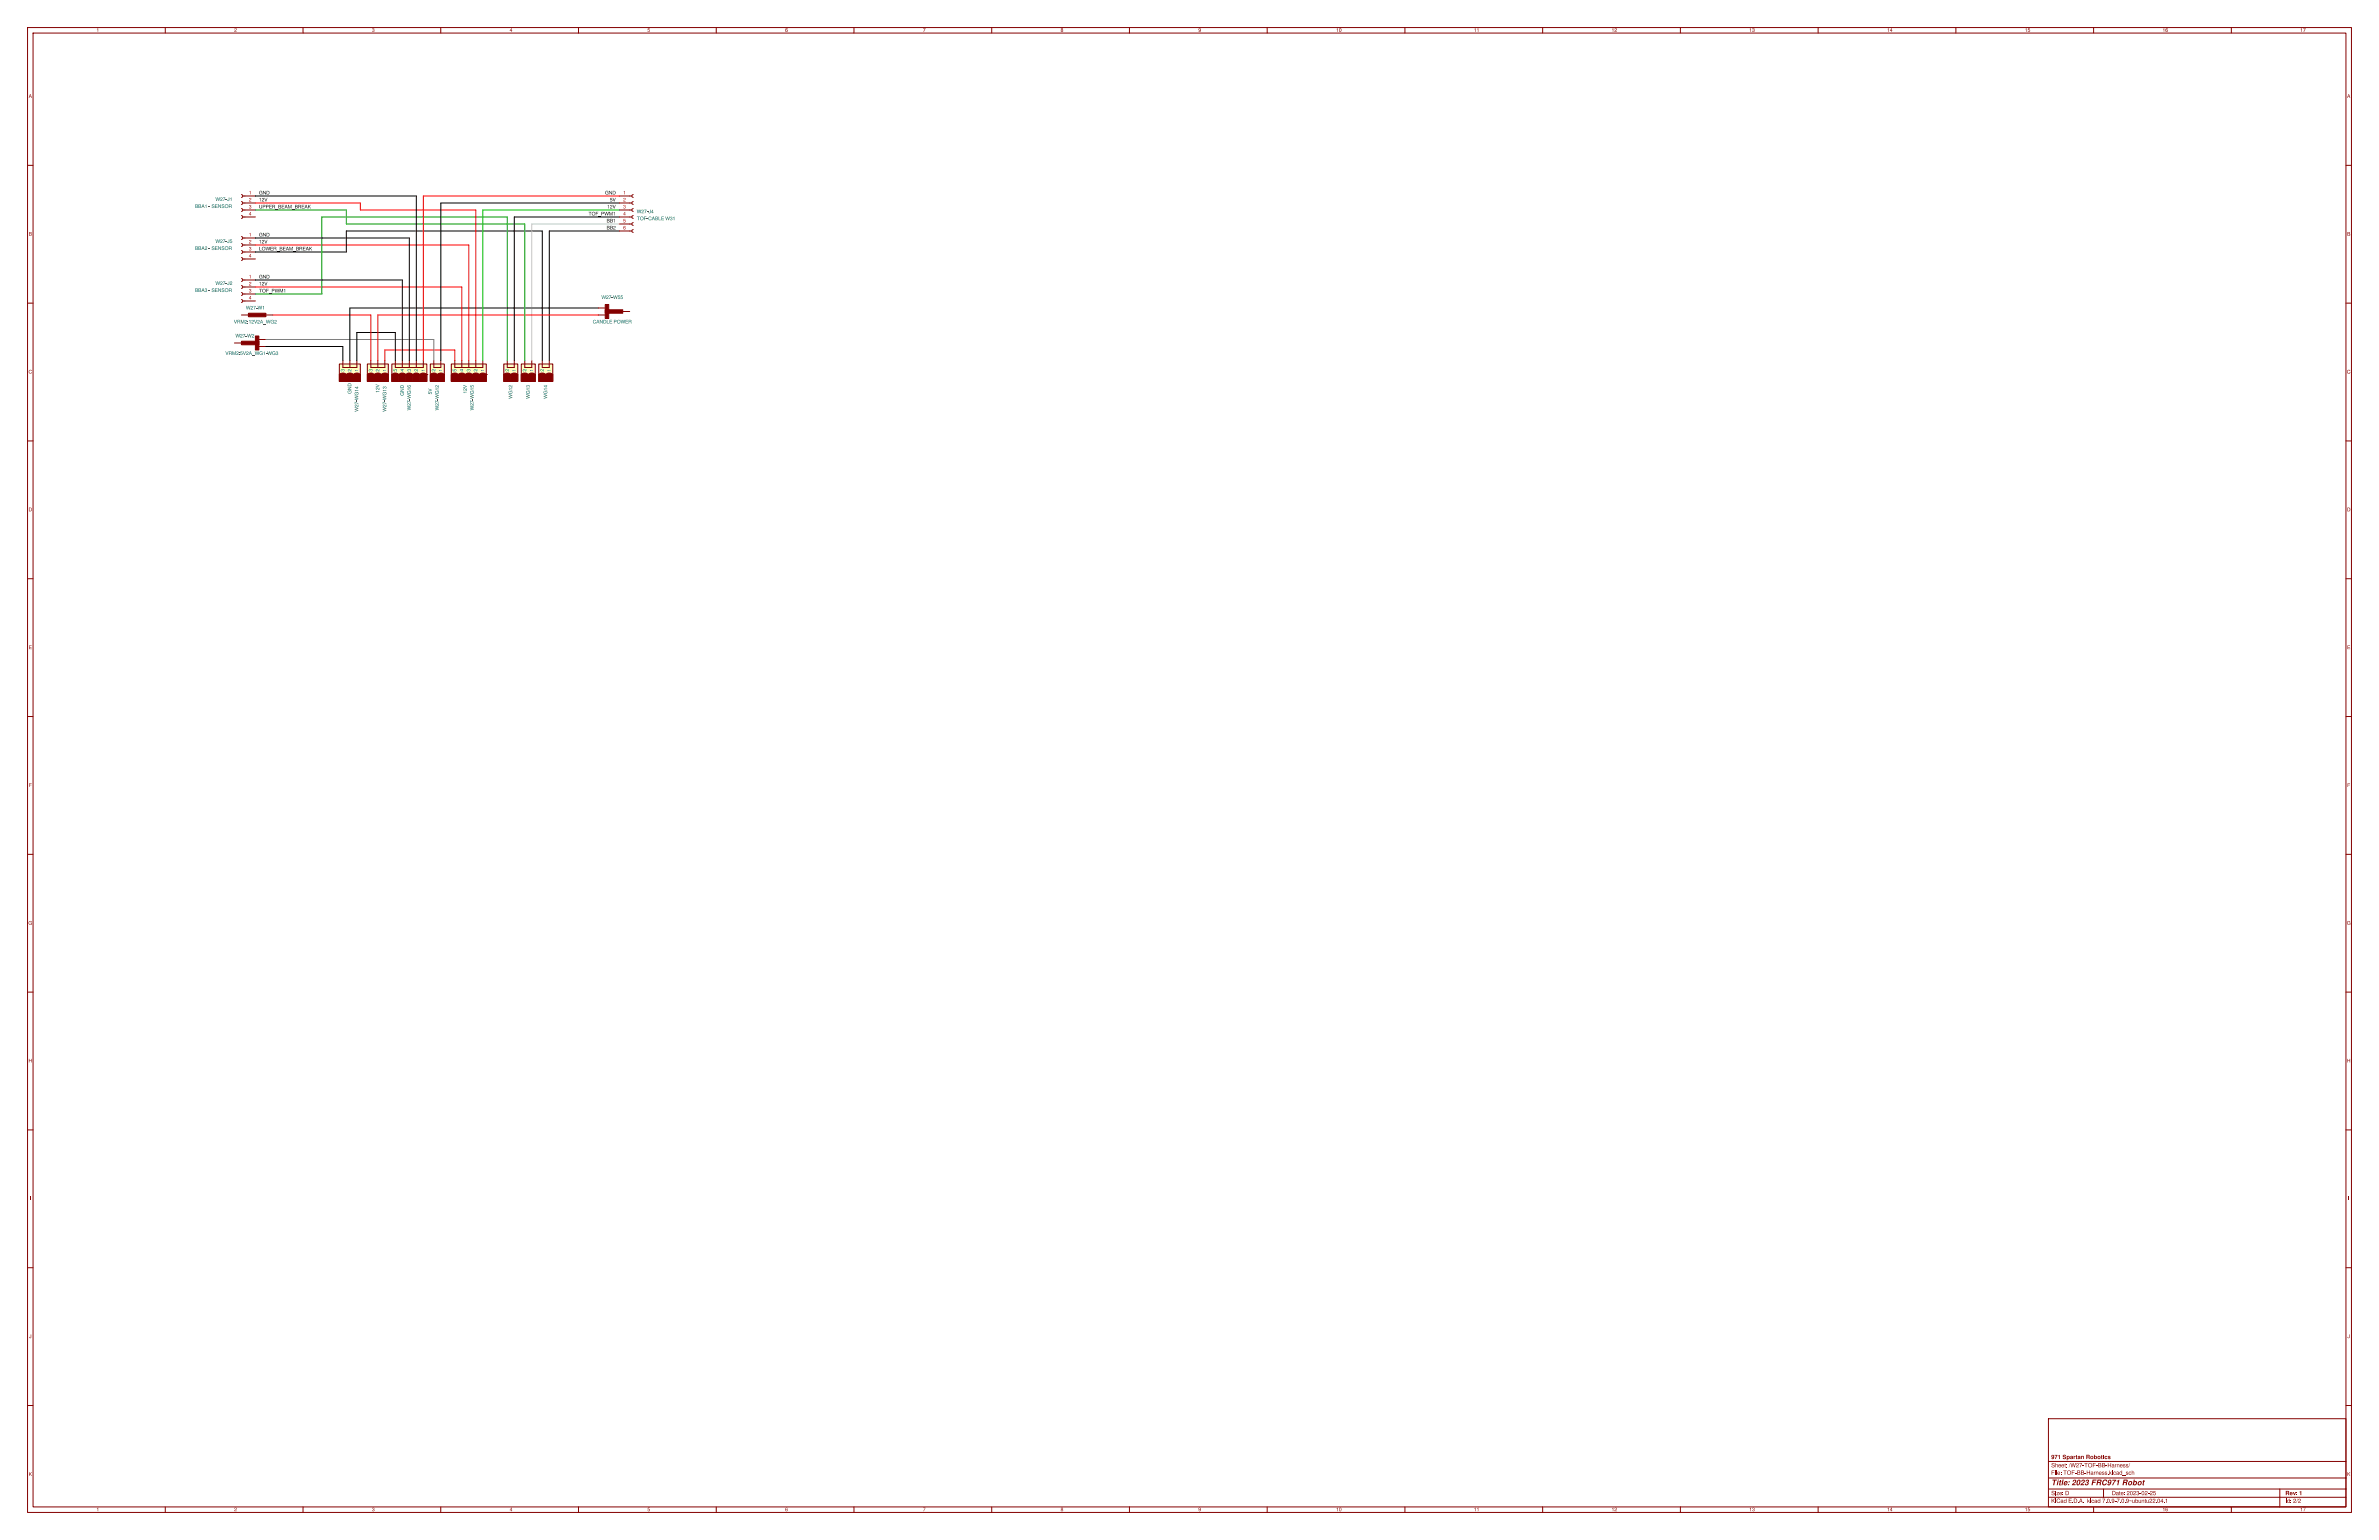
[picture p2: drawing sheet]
<svg xmlns="http://www.w3.org/2000/svg" width="864mm" height="559mm" viewBox="0 0 864 559" stroke-linecap="round" stroke-linejoin="round" font-family="sans-serif">
<defs><g id="words">
<text font-size="2.8" fill="#840000" x="744.6" y="539.5">Title: 2023 FRC971 Robot</text>
<g font-size="2.1" fill="#840000">
<text x="744.6" y="532.9">Sheet: /W27-TOF-BB-Harness/</text>
<text x="744.6" y="529.9">971 Spartan Robotics</text>
<text x="744.6" y="535.6">File: TOF-BB-Harness.kicad_sch</text>
<text x="744.6" y="545.8">KiCad E.D.A. kicad 7.0.9-7.0.9~ubuntu22.04.1</text>
<text x="744.6" y="543">Size: D</text>
<text x="766.6" y="543">Date: 2023-02-25</text>
<text x="829.6" y="543">Rev: 1</text>
<text x="829.6" y="545.8">Id: 2/2</text>
</g>
<g font-size="1.8" fill="#840000">
<text x="35" y="11.9">1</text>
<text x="85" y="11.9">2</text>
<text x="135" y="11.9">3</text>
<text x="185" y="11.9">4</text>
<text x="235" y="11.9">5</text>
<text x="285" y="11.9">6</text>
<text x="335" y="11.9">7</text>
<text x="385" y="11.9">8</text>
<text x="435" y="11.9">9</text>
<text x="485" y="11.9">10</text>
<text x="535" y="11.9">11</text>
<text x="585" y="11.9">12</text>
<text x="635" y="11.9">13</text>
<text x="685" y="11.9">14</text>
<text x="735" y="11.9">15</text>
<text x="785" y="11.9">16</text>
<text x="835" y="11.9">17</text>
<text x="10.4" y="35.9">A</text>
<text x="852" y="35.9">A</text>
<text x="10.4" y="85.9">B</text>
<text x="852" y="85.9">B</text>
<text x="10.4" y="135.9">C</text>
<text x="852" y="135.9">C</text>
<text x="10.4" y="185.9">D</text>
<text x="852" y="185.9">D</text>
<text x="10.4" y="235.9">E</text>
<text x="852" y="235.9">E</text>
<text x="10.5" y="285.9">F</text>
<text x="852.1" y="285.9">F</text>
<text x="10.3" y="335.9">G</text>
<text x="851.9" y="335.9">G</text>
<text x="10.3" y="385.9">H</text>
<text x="851.9" y="385.9">H</text>
<text x="10.7" y="435.9">I</text>
<text x="852.3" y="435.9">I</text>
<text x="10.5" y="485.9">J</text>
<text x="852.1" y="485.9">J</text>
<text x="10.4" y="535.9">K</text>
<text x="852" y="535.9">K</text>
<text x="35" y="548.7">1</text>
<text x="85" y="548.7">2</text>
<text x="135" y="548.7">3</text>
<text x="185" y="548.7">4</text>
<text x="235" y="548.7">5</text>
<text x="285" y="548.7">6</text>
<text x="335" y="548.7">7</text>
<text x="385" y="548.7">8</text>
<text x="435" y="548.7">9</text>
<text x="485" y="548.7">10</text>
<text x="535" y="548.7">11</text>
<text x="585" y="548.7">12</text>
<text x="635" y="548.7">13</text>
<text x="685" y="548.7">14</text>
<text x="735" y="548.7">15</text>
<text x="785" y="548.7">16</text>
<text x="835" y="548.7">17</text>
</g>
<g font-size="1.8" fill="#a90000">
<text x="90.3" y="70.8">1</text>
<text x="226.2" y="70.8">1</text>
<text x="90.3" y="73.3">2</text>
<text x="90.3" y="75.8">3</text>
<text x="226.2" y="73.3">2</text>
<text x="226.2" y="75.8">3</text>
<text x="90.3" y="78.4">4</text>
<text x="226.2" y="78.4">4</text>
<text x="226.2" y="80.9">5</text>
<text x="226.2" y="83.5">6</text>
<text x="90.3" y="86">1</text>
<text x="90.3" y="88.5">2</text>
<text x="90.3" y="91.1">3</text>
<text x="90.3" y="93.6">4</text>
<text x="90.3" y="101.2">1</text>
<text x="90.3" y="103.8">2</text>
<text x="90.3" y="106.3">3</text>
<text x="90.3" y="108.9">4</text>
</g>
<g font-size="1.8" fill="#0f0f0f">
<text x="94" y="70.8">GND</text>
<text x="219.6" y="70.8">GND</text>
<text x="94" y="75.8">UPPER_BEAM_BREAK</text>
<text x="94" y="73.3">12V</text>
<text x="220.4" y="75.8">12V</text>
<text x="221.4" y="73.3">5V</text>
<text x="213.6" y="78.4">TOF_PWM1</text>
<text x="220.2" y="80.9">BB1</text>
<text x="220.2" y="83.5">BB2</text>
<text x="94" y="88.5">12V</text>
<text x="94" y="86">GND</text>
<text x="94" y="91.1">LOWER_BEAM_BREAK</text>
<text x="94" y="101.2">GND</text>
<text x="94" y="103.8">12V</text>
<text x="94" y="106.3">TOF_PWM1</text>
</g>
<g font-size="1.8" fill="#006464">
<text x="70.7" y="75.8">BBA1 - SENSOR</text>
<text x="78.2" y="73.3">W27-J1</text>
<text x="231.1" y="77.7">W27-J4</text>
<text x="231.1" y="80.3">TOF-CABLE W31</text>
<text x="78.2" y="88.5">W27-J5</text>
<text x="70.7" y="91.1">BBA2 - SENSOR</text>
<text x="70.7" y="106.3">BBA3 - SENSOR</text>
<text x="78.2" y="103.8">W27-J2</text>
<text x="89.3" y="112.7">W27-W1</text>
<text x="218.3" y="108.8">W27-W55</text>
<text x="84.9" y="117.7">VRM2:12V2A_WG2</text>
<text x="215.2" y="117.7">CANDLE POWER</text>
<text x="85.5" y="122.8">W27-W2</text>
<text x="81.8" y="129.2">VRM2:5V2A_WG1-WG3</text>
<text x="125.4" y="134.8" transform="rotate(-90 125.4 134.8)">3</text>
<text x="127.9" y="134.8" transform="rotate(-90 127.9 134.8)">2</text>
<text x="130.4" y="134.8" transform="rotate(-90 130.4 134.8)">1</text>
<text x="135.5" y="134.8" transform="rotate(-90 135.5 134.8)">3</text>
<text x="138.1" y="134.8" transform="rotate(-90 138.1 134.8)">2</text>
<text x="140.6" y="134.8" transform="rotate(-90 140.6 134.8)">1</text>
<text x="144.4" y="134.8" transform="rotate(-90 144.4 134.8)">5</text>
<text x="146.9" y="134.8" transform="rotate(-90 146.9 134.8)">4</text>
<text x="149.5" y="134.8" transform="rotate(-90 149.5 134.8)">3</text>
<text x="152" y="134.8" transform="rotate(-90 152 134.8)">2</text>
<text x="154.6" y="134.8" transform="rotate(-90 154.6 134.8)">1</text>
<text x="158.4" y="134.8" transform="rotate(-90 158.4 134.8)">2</text>
<text x="160.9" y="134.8" transform="rotate(-90 160.9 134.8)">1</text>
<text x="166" y="134.8" transform="rotate(-90 166 134.8)">5</text>
<text x="168.5" y="134.8" transform="rotate(-90 168.5 134.8)">4</text>
<text x="171.1" y="134.8" transform="rotate(-90 171.1 134.8)">3</text>
<text x="173.6" y="134.8" transform="rotate(-90 173.6 134.8)">2</text>
<text x="176.2" y="134.8" transform="rotate(-90 176.2 134.8)">1</text>
<text x="185" y="134.8" transform="rotate(-90 185 134.8)">2</text>
<text x="187.6" y="134.8" transform="rotate(-90 187.6 134.8)">1</text>
<text x="191.4" y="134.8" transform="rotate(-90 191.4 134.8)">2</text>
<text x="193.9" y="134.8" transform="rotate(-90 193.9 134.8)">1</text>
<text x="197.7" y="134.8" transform="rotate(-90 197.7 134.8)">2</text>
<text x="200.3" y="134.8" transform="rotate(-90 200.3 134.8)">1</text>
<text x="127.9" y="142.9" transform="rotate(-90 127.9 142.9)">GND</text>
<text x="138.1" y="142.5" transform="rotate(-90 138.1 142.5)">12V</text>
<text x="146.9" y="143.6" transform="rotate(-90 146.9 143.6)">GND</text>
<text x="157.1" y="143.1" transform="rotate(-90 157.1 143.1)">5V</text>
<text x="169.8" y="142.8" transform="rotate(-90 169.8 142.8)">12V</text>
<text x="130.4" y="149.4" transform="rotate(-90 130.4 149.4)">W27-WG14</text>
<text x="140.6" y="149.4" transform="rotate(-90 140.6 149.4)">W27-WG13</text>
<text x="149.5" y="148.9" transform="rotate(-90 149.5 148.9)">W27-WG16</text>
<text x="159.6" y="148.9" transform="rotate(-90 159.6 148.9)">W27-WG12</text>
<text x="172.3" y="148.9" transform="rotate(-90 172.3 148.9)">W27-WG15</text>
<text x="186.3" y="144.7" transform="rotate(-90 186.3 144.7)">WG12</text>
<text x="192.7" y="144.7" transform="rotate(-90 192.7 144.7)">WG13</text>
<text x="199" y="144.7" transform="rotate(-90 199 144.7)">WG14</text>
</g>
</g></defs>
<g fill="none" stroke="#840000" stroke-width=".36">
<path d="M10 10h843.6v538.8h-843.6zM12 12h839.6v534.8h-839.6zM60 10v2M110 10v2M160 10v2M210 10v2M260 10v2M310 10v2M360 10v2M410 10v2M460 10v2M510 10v2"/>
<path d="M560 10v2M610 10v2M660 10v2M710 10v2M760 10v2M810 10v2M10 60h2M851.6 60h2M87.6 78.2l.5 .6-.5 .4M87.6 75.7l.5 .5-.5 .5M87.6 73.2l.5 .5-.5 .5M87.6 70.6l.5 .5-.5 .5"/>
<path d="M88.1 78.7h4.6M88.1 76.2h4.6M88.1 73.7h4.6M88.1 71.1h4.6M224.8 78.7h4.6M224.8 76.2h4.6M224.8 73.7h4.6M224.8 71.1h4.6M229.9 78.2l-.5 .5 .5 .5M229.9 75.7l-.5 .5 .5 .5M229.9 73.2l-.5 .4 .5 .6M229.9 70.6l-.5 .5 .5 .5"/>
<path d="M87.6 93.5l.5 .5-.5 .5M87.6 90.9l.5 .6-.5 .4M87.6 88.4l.5 .5-.5 .5M87.6 85.9l.5 .5-.5 .5M88.1 94h4.6M88.1 91.4h4.6M88.1 88.9h4.6M88.1 86.4h4.6M224.8 83.8h4.6M224.8 81.3h4.6M229.9 83.3l-.5 .5 .5 .5M229.9 80.8l-.5 .5 .5 .5"/>
<path d="M10 110h2M87.6 108.7l.5 .5-.5 .5M87.6 106.2l.5 .5-.5 .5M87.6 103.6l.5 .6-.5 .4M87.6 101.1l.5 .5-.5 .5M87.6 114.3h2.6M88.1 109.2h4.6M88.1 106.7h4.6M88.1 104.1h4.6M88.1 101.6h4.6M96.5 114.3h2.6M217.2 114.3h2.5"/>
<path d="M217.2 111.8h2.5M226.1 113h2.5M851.6 110h2M85.1 124.5h2.5M94 125.7h2.5M94 123.2h2.5M123.2 132.1h7.6v6.3h-7.6zM124.5 130.8v2.6h5v-2.6M125.7 137.2h.1M127 130.8v2.6M129.5 135.9h.1M133.3 132.1h7.7v6.3h-7.7z"/>
<path d="M134.6 130.8v2.6h5.1v-2.6M135.9 137.2h.1M137.2 130.8v2.6M139.7 135.9h.1M142.2 132.1h12.7v6.3h-12.7zM143.5 135.9h.1M143.5 130.8v2.6h10.2v-2.6M146 135.9h.1M146 130.8v2.6M148.6 137.2h.1M148.6 130.8v2.6M151.1 130.8v2.6"/>
<path d="M154.9 135.9h.1M156.2 132.1h5.1v6.3h-5.1zM157.5 135.9h.1M157.5 137.2h.1M157.5 130.8v2.6h2.5v-2.6M163.8 132.1h12.7v6.3h-12.7zM165.1 135.9h.1M165.1 130.8v2.6h10.2v-2.6M167.6 135.9h.1M167.6 130.8v2.6M170.2 137.2h.1M170.2 130.8v2.6"/>
<path d="M172.7 130.8v2.6M176.5 135.9h.1M182.9 132.1h5.1v6.3h-5.1zM184.1 135.9h.1M184.1 137.2h.1M184.1 130.8v2.6h2.6v-2.6M189.2 132.1h5.1v6.3h-5.1zM190.5 135.9h.1M190.5 137.2h.1M190.5 130.8v2.6h2.5v-2.6M195.6 132.1h5.1v6.3h-5.1zM196.8 135.9h.1"/>
<path d="M196.8 137.2h.1M196.8 130.8v2.6h2.6v-2.6M10 160h2M851.6 160h2M10 210h2M851.6 210h2M10 260h2M851.6 260h2M10 310h2M851.6 310h2M10 360h2M851.6 360h2"/>
<path d="M10 410h2M851.6 410h2M10 460h2M851.6 460h2M10 510h2M743.6 514.8h108v32h-108zM851.6 510h2M743.6 536.3h108M743.6 530.3h108M60 546.8v2M110 546.8v2M160 546.8v2"/>
<path d="M210 546.8v2M260 546.8v2M310 546.8v2M360 546.8v2M410 546.8v2M460 546.8v2M510 546.8v2M560 546.8v2M610 546.8v2M660 546.8v2M710 546.8v2M743.6 543.3h108"/>
<path d="M743.6 540.3h108M760 546.8v2M763.6 540.3v3M810 546.8v2M827.6 540.3v6.5"/>
</g>
<g fill="#ffffc2" stroke="#ffffc2" stroke-width=".36">
<path d="M163.8 132.1h12.7v6.3h-12.7z"/>
<path d="M133.3 132.1h7.7v6.3h-7.7z"/>
<path d="M123.2 132.1h7.6v6.3h-7.6z"/>
<path d="M182.9 132.1h5.1v6.3h-5.1z"/>
<path d="M195.6 132.1h5.1v6.3h-5.1z"/>
<path d="M189.2 132.1h5.1v6.3h-5.1z"/>
<path d="M156.2 132.1h5.1v6.3h-5.1z"/>
<path d="M142.2 132.1h12.7v6.3h-12.7z"/>
</g>
<g fill="#840000" stroke="#840000" stroke-width=".36">
<path d="M163.8 135.9a1.8 1.8 0 0 1 2.6 0l-1.3 1.3z"/>
<path d="M163.8 135.9h2.6v2.5h-2.6z"/>
<path d="M166.4 135.9a1.8 1.8 0 0 1 2.5 0l-1.3 1.3z"/>
<path d="M166.4 135.9h2.5v2.5h-2.5z"/>
<path d="M168.9 135.9a1.8 1.8 0 0 1 2.5 0l-1.2 1.3z"/>
<path d="M168.9 135.9h2.5v2.5h-2.5z"/>
<path d="M171.4 135.9a1.8 1.8 0 0 1 2.6 0l-1.3 1.3z"/>
<path d="M171.4 135.9h2.6v2.5h-2.6z"/>
<path d="M174 135.9a1.8 1.8 0 0 1 2.5 0l-1.2 1.3z"/>
<path d="M174 135.9h2.5v2.5h-2.5z"/>
<path d="M133.3 135.9a1.8 1.8 0 0 1 2.6 0l-1.3 1.3z"/>
<path d="M133.3 135.9h2.6v2.5h-2.6z"/>
<path d="M135.9 135.9a1.8 1.8 0 0 1 2.5 0l-1.2 1.3z"/>
<path d="M135.9 135.9h2.5v2.5h-2.5z"/>
<path d="M138.4 135.9a1.8 1.8 0 0 1 2.6 0l-1.3 1.3z"/>
<path d="M138.4 135.9h2.6v2.5h-2.6z"/>
<path d="M90.2 113.7h6.3v1.2h-6.3z"/>
<path d="M87.6 123.8h6.4v1.3h-6.4z"/>
<path d="M92.7 121.9h1.3v5.1h-1.3z"/>
<path d="M123.2 135.9a1.8 1.8 0 0 1 2.5 0l-1.2 1.3z"/>
<path d="M123.2 135.9h2.5v2.5h-2.5z"/>
<path d="M125.7 135.9a1.8 1.8 0 0 1 2.6 0l-1.3 1.3z"/>
<path d="M125.7 135.9h2.6v2.5h-2.6z"/>
<path d="M128.3 135.9a1.8 1.8 0 0 1 2.5 0l-1.3 1.3z"/>
<path d="M128.3 135.9h2.5v2.5h-2.5z"/>
<path d="M182.9 135.9a1.8 1.8 0 0 1 2.5 0l-1.3 1.3z"/>
<path d="M182.9 135.9h2.5v2.5h-2.5z"/>
<path d="M185.4 135.9a1.8 1.8 0 0 1 2.6 0l-1.3 1.3z"/>
<path d="M185.4 135.9h2.6v2.5h-2.6z"/>
<path d="M219.7 112.4h6.4v1.3h-6.4z"/>
<path d="M219.7 110.5h1.3v5.1h-1.3z"/>
<path d="M195.6 135.9a1.8 1.8 0 0 1 2.5 0l-1.3 1.3z"/>
<path d="M195.6 135.9h2.5v2.5h-2.5z"/>
<path d="M198.1 135.9a1.8 1.8 0 0 1 2.6 0l-1.3 1.3z"/>
<path d="M198.1 135.9h2.6v2.5h-2.6z"/>
<path d="M189.2 135.9a1.8 1.8 0 0 1 2.6 0l-1.3 1.3z"/>
<path d="M189.2 135.9h2.6v2.5h-2.6z"/>
<path d="M191.8 135.9a1.8 1.8 0 0 1 2.5 0l-1.3 1.3z"/>
<path d="M191.8 135.9h2.5v2.5h-2.5z"/>
<path d="M156.2 135.9a1.8 1.8 0 0 1 2.5 0l-1.2 1.3z"/>
<path d="M156.2 135.9h2.5v2.5h-2.5z"/>
<path d="M158.7 135.9a1.8 1.8 0 0 1 2.6 0l-1.3 1.3z"/>
<path d="M158.7 135.9h2.6v2.5h-2.6z"/>
<path d="M142.2 135.9a1.8 1.8 0 0 1 2.6 0l-1.3 1.3z"/>
<path d="M142.2 135.9h2.6v2.5h-2.6z"/>
<path d="M144.8 135.9a1.8 1.8 0 0 1 2.5 0l-1.3 1.3z"/>
<path d="M144.8 135.9h2.5v2.5h-2.5z"/>
<path d="M147.3 135.9a1.8 1.8 0 0 1 2.6 0l-1.3 1.3z"/>
<path d="M147.3 135.9h2.6v2.5h-2.6z"/>
<path d="M149.9 135.9a1.8 1.8 0 0 1 2.5 0l-1.3 1.3z"/>
<path d="M149.9 135.9h2.5v2.5h-2.5z"/>
<path d="M152.4 135.9a1.8 1.8 0 0 1 2.5 0l-1.2 1.3z"/>
<path d="M152.4 135.9h2.5v2.5h-2.5z"/>
</g>
<path d="M92.7 73.7h38.1v2.5h41.9v54.6M224.8 71.1h-71.1v59.7M92.7 88.9h77.5v41.9M92.7 104.1h74.9v26.7M99.1 114.3h35.5v16.5M217.2 114.3h-80v16.5M139.7 130.8v-3.8h25.4v3.8" fill="none" stroke="#f00" stroke-width=".36"/>
<path d="M92.7 71.1h58.4v59.7M224.8 78.7h-38.1v52.1M224.8 73.7h-64.8v57.1M92.7 91.4h33v-7.6h71.1v47M92.7 86.4h55.9v44.4M224.8 83.8h-25.4v47M92.7 101.6h53.3v29.2M217.2 111.8h-90.2v19M96.5 125.7h28v5.1M129.5 130.8v-10.1h14v10.1" fill="none" stroke="#000" stroke-width=".36"/>
<path d="M92.7 76.2h33v5.1h64.8v49.5M92.7 106.7h24.1v-28h67.3v52.1" fill="none" stroke="#009600" stroke-width=".36"/>
<path d="M96.5 123.2h61v7.6" fill="none" stroke="#848484" stroke-width=".36"/>
<path d="M224.8 81.3h-31.8v49.5" fill="none" stroke="#c2c2c2" stroke-width=".36"/>
<path d="M224.8 76.2h-49.5v54.6" fill="none" stroke="#00c200" stroke-width=".36"/>
<use href="#words"/>
</svg>
